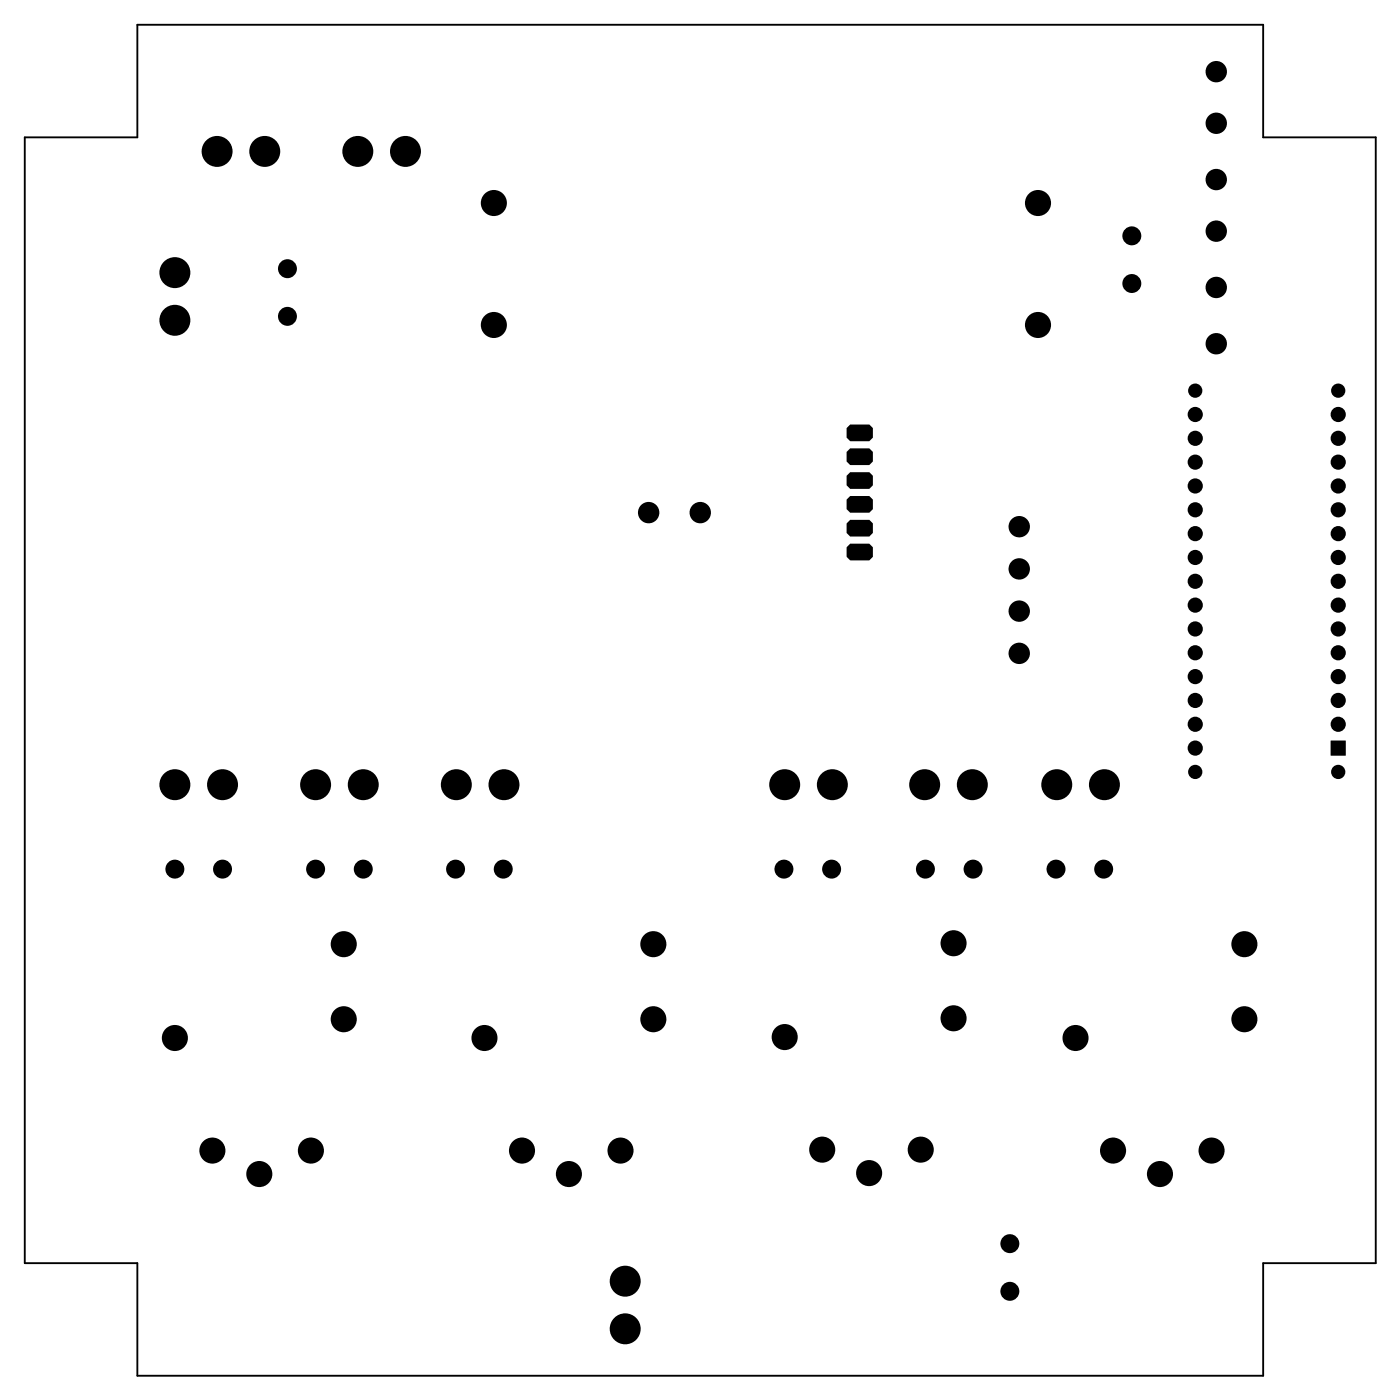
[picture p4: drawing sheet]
<svg xmlns="http://www.w3.org/2000/svg" width="149mm" height="149mm" viewBox="0 0 149 149" stroke-linecap="round" stroke-linejoin="round" font-family="sans-serif">
<g fill="#000">
<path d="M90.2 45.6l.4-.4h2.1l.3 .4v1l-.3 .4h-2.1l-.4-.4z" fill-rule="evenodd"/>
<path d="M90.2 48.2l.4-.4h2.1l.3 .4v1l-.3 .4h-2.1l-.4-.4z" fill-rule="evenodd"/>
<path d="M90.2 50.7l.4-.4h2.1l.3 .4v1l-.3 .4h-2.1l-.4-.4z" fill-rule="evenodd"/>
<path d="M90.2 53.2l.4-.3h2.1l.3 .3v1.1l-.3 .3h-2.1l-.4-.3z" fill-rule="evenodd"/>
<path d="M90.2 55.8l.4-.4h2.1l.3 .4v1l-.3 .4h-2.1l-.4-.4z" fill-rule="evenodd"/>
<path d="M90.2 58.3l.4-.4h2.1l.3 .4v1l-.3 .4h-2.1l-.4-.4z" fill-rule="evenodd"/>
<path d="M141.8 78.9h1.6v1.6h-1.6z" fill-rule="evenodd"/>
<circle cx="23.1" cy="16.1" r="1.65"/>
<circle cx="28.2" cy="16.1" r="1.65"/>
<circle cx="38.1" cy="16.1" r="1.65"/>
<circle cx="43.2" cy="16.1" r="1.65"/>
<circle cx="129.6" cy="7.6" r="1.14"/>
<circle cx="129.6" cy="13.1" r="1.14"/>
<circle cx="129.6" cy="19.1" r="1.14"/>
<circle cx="18.6" cy="34.1" r="1.65"/>
<circle cx="18.6" cy="29.1" r="1.65"/>
<circle cx="30.6" cy="28.6" r="1.01"/>
<circle cx="30.6" cy="33.7" r="1.01"/>
<circle cx="52.6" cy="34.6" r="1.39"/>
<circle cx="52.6" cy="21.6" r="1.39"/>
<circle cx="110.6" cy="21.6" r="1.39"/>
<circle cx="110.6" cy="34.6" r="1.39"/>
<circle cx="120.6" cy="25.1" r="1.01"/>
<circle cx="120.6" cy="30.2" r="1.01"/>
<circle cx="129.6" cy="36.6" r="1.14"/>
<circle cx="129.6" cy="24.6" r="1.14"/>
<circle cx="129.6" cy="30.6" r="1.14"/>
<circle cx="69.1" cy="54.6" r="1.14"/>
<circle cx="74.6" cy="54.6" r="1.14"/>
<circle cx="108.6" cy="56.1" r="1.14"/>
<circle cx="127.4" cy="51.8" r=".81"/>
<circle cx="127.4" cy="44.2" r=".81"/>
<circle cx="127.4" cy="46.7" r=".81"/>
<circle cx="127.4" cy="56.9" r=".81"/>
<circle cx="127.4" cy="59.4" r=".81"/>
<circle cx="127.4" cy="49.3" r=".81"/>
<circle cx="127.4" cy="54.3" r=".81"/>
<circle cx="127.4" cy="41.6" r=".76"/>
<circle cx="142.6" cy="54.3" r=".81"/>
<circle cx="142.6" cy="51.8" r=".81"/>
<circle cx="142.6" cy="49.3" r=".81"/>
<circle cx="142.6" cy="59.4" r=".81"/>
<circle cx="142.6" cy="46.7" r=".81"/>
<circle cx="142.6" cy="44.2" r=".81"/>
<circle cx="142.6" cy="56.9" r=".81"/>
<circle cx="142.6" cy="41.6" r=".76"/>
<circle cx="108.6" cy="65.1" r="1.14"/>
<circle cx="108.6" cy="60.6" r="1.14"/>
<circle cx="108.6" cy="69.6" r="1.14"/>
<circle cx="127.4" cy="69.6" r=".81"/>
<circle cx="127.4" cy="77.2" r=".81"/>
<circle cx="127.4" cy="72.1" r=".81"/>
<circle cx="127.4" cy="64.5" r=".81"/>
<circle cx="127.4" cy="67" r=".81"/>
<circle cx="127.4" cy="79.7" r=".81"/>
<circle cx="127.4" cy="62" r=".81"/>
<circle cx="127.4" cy="74.7" r=".81"/>
<circle cx="142.6" cy="64.5" r=".81"/>
<circle cx="142.6" cy="74.7" r=".81"/>
<circle cx="142.6" cy="72.1" r=".81"/>
<circle cx="142.6" cy="77.2" r=".81"/>
<circle cx="142.6" cy="69.6" r=".81"/>
<circle cx="142.6" cy="67" r=".81"/>
<circle cx="142.6" cy="62" r=".81"/>
<circle cx="18.6" cy="83.6" r="1.65"/>
<circle cx="18.6" cy="92.6" r="1.01"/>
<circle cx="23.7" cy="83.6" r="1.65"/>
<circle cx="23.7" cy="92.6" r="1.01"/>
<circle cx="33.6" cy="83.6" r="1.65"/>
<circle cx="33.6" cy="92.6" r="1.01"/>
<circle cx="38.7" cy="83.6" r="1.65"/>
<circle cx="38.7" cy="92.6" r="1.01"/>
<circle cx="48.6" cy="92.6" r="1.01"/>
<circle cx="48.6" cy="83.6" r="1.65"/>
<circle cx="53.6" cy="92.6" r="1.01"/>
<circle cx="53.7" cy="83.6" r="1.65"/>
<circle cx="83.6" cy="92.6" r="1.01"/>
<circle cx="83.6" cy="83.6" r="1.65"/>
<circle cx="88.6" cy="92.6" r="1.01"/>
<circle cx="88.7" cy="83.6" r="1.65"/>
<circle cx="98.6" cy="83.6" r="1.65"/>
<circle cx="98.6" cy="92.6" r="1.01"/>
<circle cx="103.6" cy="83.6" r="1.65"/>
<circle cx="103.7" cy="92.6" r="1.01"/>
<circle cx="112.6" cy="92.6" r="1.01"/>
<circle cx="112.6" cy="83.6" r="1.65"/>
<circle cx="117.6" cy="92.6" r="1.01"/>
<circle cx="117.7" cy="83.6" r="1.65"/>
<circle cx="127.4" cy="82.3" r=".76"/>
<circle cx="142.6" cy="82.3" r=".76"/>
<circle cx="18.6" cy="110.6" r="1.39"/>
<circle cx="36.6" cy="108.6" r="1.39"/>
<circle cx="36.6" cy="100.6" r="1.39"/>
<circle cx="51.6" cy="110.6" r="1.39"/>
<circle cx="69.6" cy="108.6" r="1.39"/>
<circle cx="69.6" cy="100.6" r="1.39"/>
<circle cx="83.6" cy="110.5" r="1.39"/>
<circle cx="101.6" cy="100.5" r="1.39"/>
<circle cx="101.6" cy="108.5" r="1.39"/>
<circle cx="114.6" cy="110.6" r="1.39"/>
<circle cx="132.6" cy="108.6" r="1.39"/>
<circle cx="132.6" cy="100.6" r="1.39"/>
<circle cx="22.6" cy="122.6" r="1.39"/>
<circle cx="27.6" cy="125.1" r="1.39"/>
<circle cx="33.1" cy="122.6" r="1.39"/>
<circle cx="55.6" cy="122.6" r="1.39"/>
<circle cx="60.6" cy="125.1" r="1.39"/>
<circle cx="66.1" cy="122.6" r="1.39"/>
<circle cx="66.6" cy="136.6" r="1.65"/>
<circle cx="87.6" cy="122.5" r="1.39"/>
<circle cx="92.6" cy="125" r="1.39"/>
<circle cx="98.1" cy="122.5" r="1.39"/>
<circle cx="107.6" cy="137.6" r="1.01"/>
<circle cx="107.6" cy="132.6" r="1.01"/>
<circle cx="118.6" cy="122.6" r="1.39"/>
<circle cx="123.6" cy="125.1" r="1.39"/>
<circle cx="129.1" cy="122.6" r="1.39"/>
<circle cx="66.6" cy="141.6" r="1.65"/>
</g>
<path d="M14.6 2.6h120v12h12v120h-12v12h-120v-12h-12v-120h12z" fill="none" stroke="#000" stroke-width=".2"/>
</svg>
